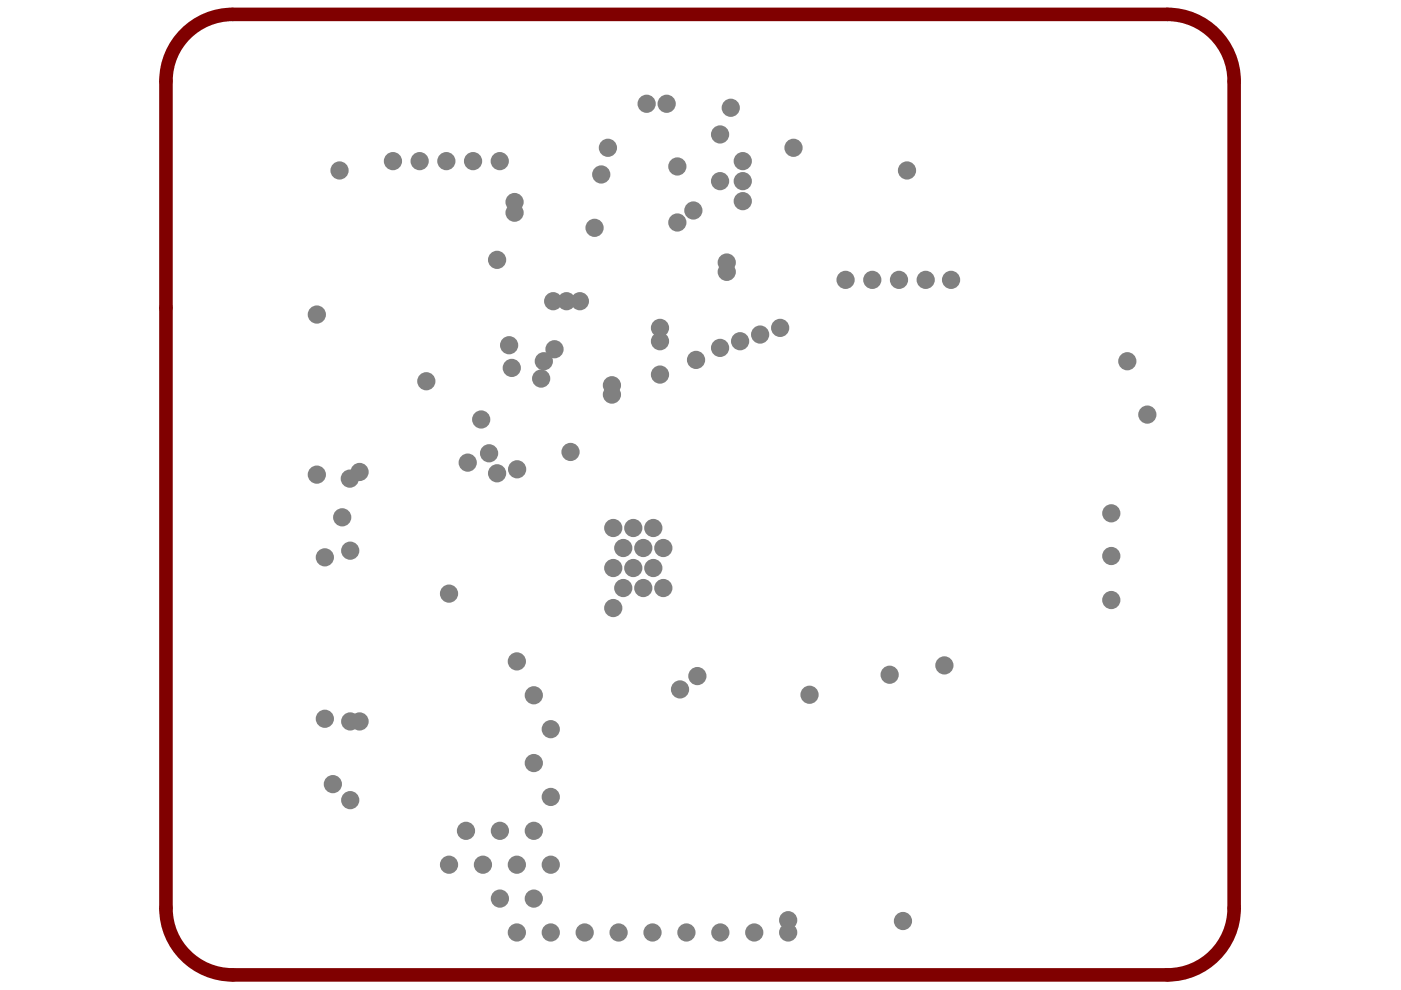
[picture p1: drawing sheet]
<svg xmlns="http://www.w3.org/2000/svg" width="297mm" height="210mm" viewBox="0 0 297 210" stroke-linecap="round" stroke-linejoin="round" font-family="sans-serif">
<path d="M38.8 7.7a14.1 14.1 0 0 1 10.5-4.7h198.2a14.1 14.1 0 0 1 14.2 14.2v175.4a14.1 14.1 0 0 1-14.2 14.1h-198.2a14.1 14.1 0 0 1-14.1-14.1v-175.4a14.1 14.1 0 0 1 3.6-9.5z" fill="none" stroke="#800000" stroke-width="2.9"/>
<g fill="#808080">
<circle cx="167.1" cy="195.1" r="1.93"/>
<circle cx="114.7" cy="80.3" r="1.93"/>
<circle cx="147.6" cy="76.3" r="1.93"/>
<circle cx="152.7" cy="73.8" r="1.93"/>
<circle cx="105.4" cy="55.1" r="1.93"/>
<circle cx="117.6" cy="74" r="1.93"/>
<circle cx="139.9" cy="79.4" r="1.93"/>
<circle cx="129.7" cy="81.7" r="1.93"/>
<circle cx="129.7" cy="83.7" r="1.93"/>
<circle cx="121" cy="95.8" r="1.93"/>
<circle cx="192.3" cy="36.1" r="1.93"/>
<circle cx="72" cy="36.1" r="1.93"/>
<circle cx="109.1" cy="45.1" r="1.93"/>
<circle cx="109.1" cy="42.8" r="1.93"/>
<circle cx="102" cy="88.9" r="1.93"/>
<circle cx="137.1" cy="22" r="1.93"/>
<circle cx="152.7" cy="28.5" r="1.93"/>
<circle cx="143.6" cy="47.2" r="1.93"/>
<circle cx="154.1" cy="57.6" r="1.93"/>
<circle cx="154.1" cy="55.7" r="1.93"/>
<circle cx="138.5" cy="111.9" r="1.93"/>
<circle cx="140.6" cy="116.2" r="1.93"/>
<circle cx="138.5" cy="120.4" r="1.93"/>
<circle cx="140.6" cy="124.7" r="1.93"/>
<circle cx="134.3" cy="111.9" r="1.93"/>
<circle cx="136.4" cy="116.2" r="1.93"/>
<circle cx="134.3" cy="120.4" r="1.93"/>
<circle cx="136.4" cy="124.7" r="1.93"/>
<circle cx="130" cy="111.9" r="1.93"/>
<circle cx="132.1" cy="116.2" r="1.93"/>
<circle cx="130" cy="120.4" r="1.93"/>
<circle cx="132.1" cy="124.7" r="1.93"/>
<circle cx="130" cy="128.9" r="1.93"/>
<circle cx="167.1" cy="197.7" r="1.93"/>
<circle cx="159.9" cy="197.7" r="1.93"/>
<circle cx="152.7" cy="197.7" r="1.93"/>
<circle cx="145.5" cy="197.7" r="1.93"/>
<circle cx="138.3" cy="197.7" r="1.93"/>
<circle cx="131.2" cy="197.7" r="1.93"/>
<circle cx="124" cy="197.7" r="1.93"/>
<circle cx="116.8" cy="154.6" r="1.93"/>
<circle cx="116.8" cy="169" r="1.93"/>
<circle cx="116.8" cy="183.3" r="1.93"/>
<circle cx="116.8" cy="197.7" r="1.93"/>
<circle cx="109.6" cy="140.2" r="1.93"/>
<circle cx="113.2" cy="147.4" r="1.93"/>
<circle cx="113.2" cy="161.8" r="1.93"/>
<circle cx="113.2" cy="176.2" r="1.93"/>
<circle cx="109.6" cy="183.3" r="1.93"/>
<circle cx="113.2" cy="190.5" r="1.93"/>
<circle cx="109.6" cy="197.7" r="1.93"/>
<circle cx="106" cy="176.2" r="1.93"/>
<circle cx="102.4" cy="183.3" r="1.93"/>
<circle cx="106" cy="190.5" r="1.93"/>
<circle cx="95.2" cy="125.9" r="1.93"/>
<circle cx="98.8" cy="176.2" r="1.93"/>
<circle cx="95.2" cy="183.3" r="1.93"/>
<circle cx="122.9" cy="63.9" r="1.93"/>
<circle cx="100.3" cy="34.2" r="1.93"/>
<circle cx="106" cy="34.2" r="1.93"/>
<circle cx="89" cy="34.2" r="1.93"/>
<circle cx="117.3" cy="63.9" r="1.93"/>
<circle cx="83.3" cy="34.2" r="1.93"/>
<circle cx="94.6" cy="34.2" r="1.93"/>
<circle cx="120.1" cy="63.9" r="1.93"/>
<circle cx="168.2" cy="31.3" r="1.93"/>
<circle cx="109.6" cy="99.5" r="1.93"/>
<circle cx="239" cy="76.6" r="1.93"/>
<circle cx="235.6" cy="127.2" r="1.93"/>
<circle cx="188.6" cy="143.1" r="1.93"/>
<circle cx="235.6" cy="117.9" r="1.93"/>
<circle cx="200.2" cy="141.1" r="1.93"/>
<circle cx="191.4" cy="195.3" r="1.93"/>
<circle cx="108.5" cy="78" r="1.93"/>
<circle cx="72.6" cy="109.7" r="1.93"/>
<circle cx="74.3" cy="116.8" r="1.93"/>
<circle cx="76.2" cy="100.1" r="1.93"/>
<circle cx="139.9" cy="69.5" r="1.93"/>
<circle cx="99.2" cy="98.1" r="1.93"/>
<circle cx="154.9" cy="22.8" r="1.93"/>
<circle cx="67.2" cy="100.6" r="1.93"/>
<circle cx="67.2" cy="66.7" r="1.93"/>
<circle cx="139.9" cy="72.3" r="1.93"/>
<circle cx="74.2" cy="101.5" r="1.93"/>
<circle cx="103.7" cy="96.1" r="1.93"/>
<circle cx="147" cy="44.6" r="1.93"/>
<circle cx="157.5" cy="42.6" r="1.93"/>
<circle cx="152.7" cy="38.4" r="1.93"/>
<circle cx="157.5" cy="38.4" r="1.93"/>
<circle cx="107.9" cy="73.2" r="1.93"/>
<circle cx="157.5" cy="34.2" r="1.93"/>
<circle cx="143.6" cy="35.3" r="1.93"/>
<circle cx="105.4" cy="100.4" r="1.93"/>
<circle cx="68.9" cy="118.2" r="1.93"/>
<circle cx="141.3" cy="22" r="1.93"/>
<circle cx="68.9" cy="152.4" r="1.93"/>
<circle cx="115.3" cy="76.6" r="1.93"/>
<circle cx="74.3" cy="169.6" r="1.93"/>
<circle cx="190.6" cy="59.3" r="1.93"/>
<circle cx="156.9" cy="72.3" r="1.93"/>
<circle cx="196.3" cy="59.3" r="1.93"/>
<circle cx="70.6" cy="166.3" r="1.93"/>
<circle cx="90.4" cy="80.8" r="1.93"/>
<circle cx="76.2" cy="153" r="1.93"/>
<circle cx="74.3" cy="153" r="1.93"/>
<circle cx="128.9" cy="31.3" r="1.93"/>
<circle cx="127.5" cy="37" r="1.93"/>
<circle cx="147.9" cy="143.3" r="1.93"/>
<circle cx="201.6" cy="59.3" r="1.93"/>
<circle cx="144.2" cy="146.2" r="1.93"/>
<circle cx="171.6" cy="147.3" r="1.93"/>
<circle cx="235.6" cy="108.8" r="1.93"/>
<circle cx="184.9" cy="59.3" r="1.93"/>
<circle cx="165.4" cy="69.5" r="1.93"/>
<circle cx="161.2" cy="70.9" r="1.93"/>
<circle cx="179.3" cy="59.3" r="1.93"/>
<circle cx="126.1" cy="48.3" r="1.93"/>
<circle cx="243.3" cy="87.9" r="1.93"/>
</g>
</svg>
